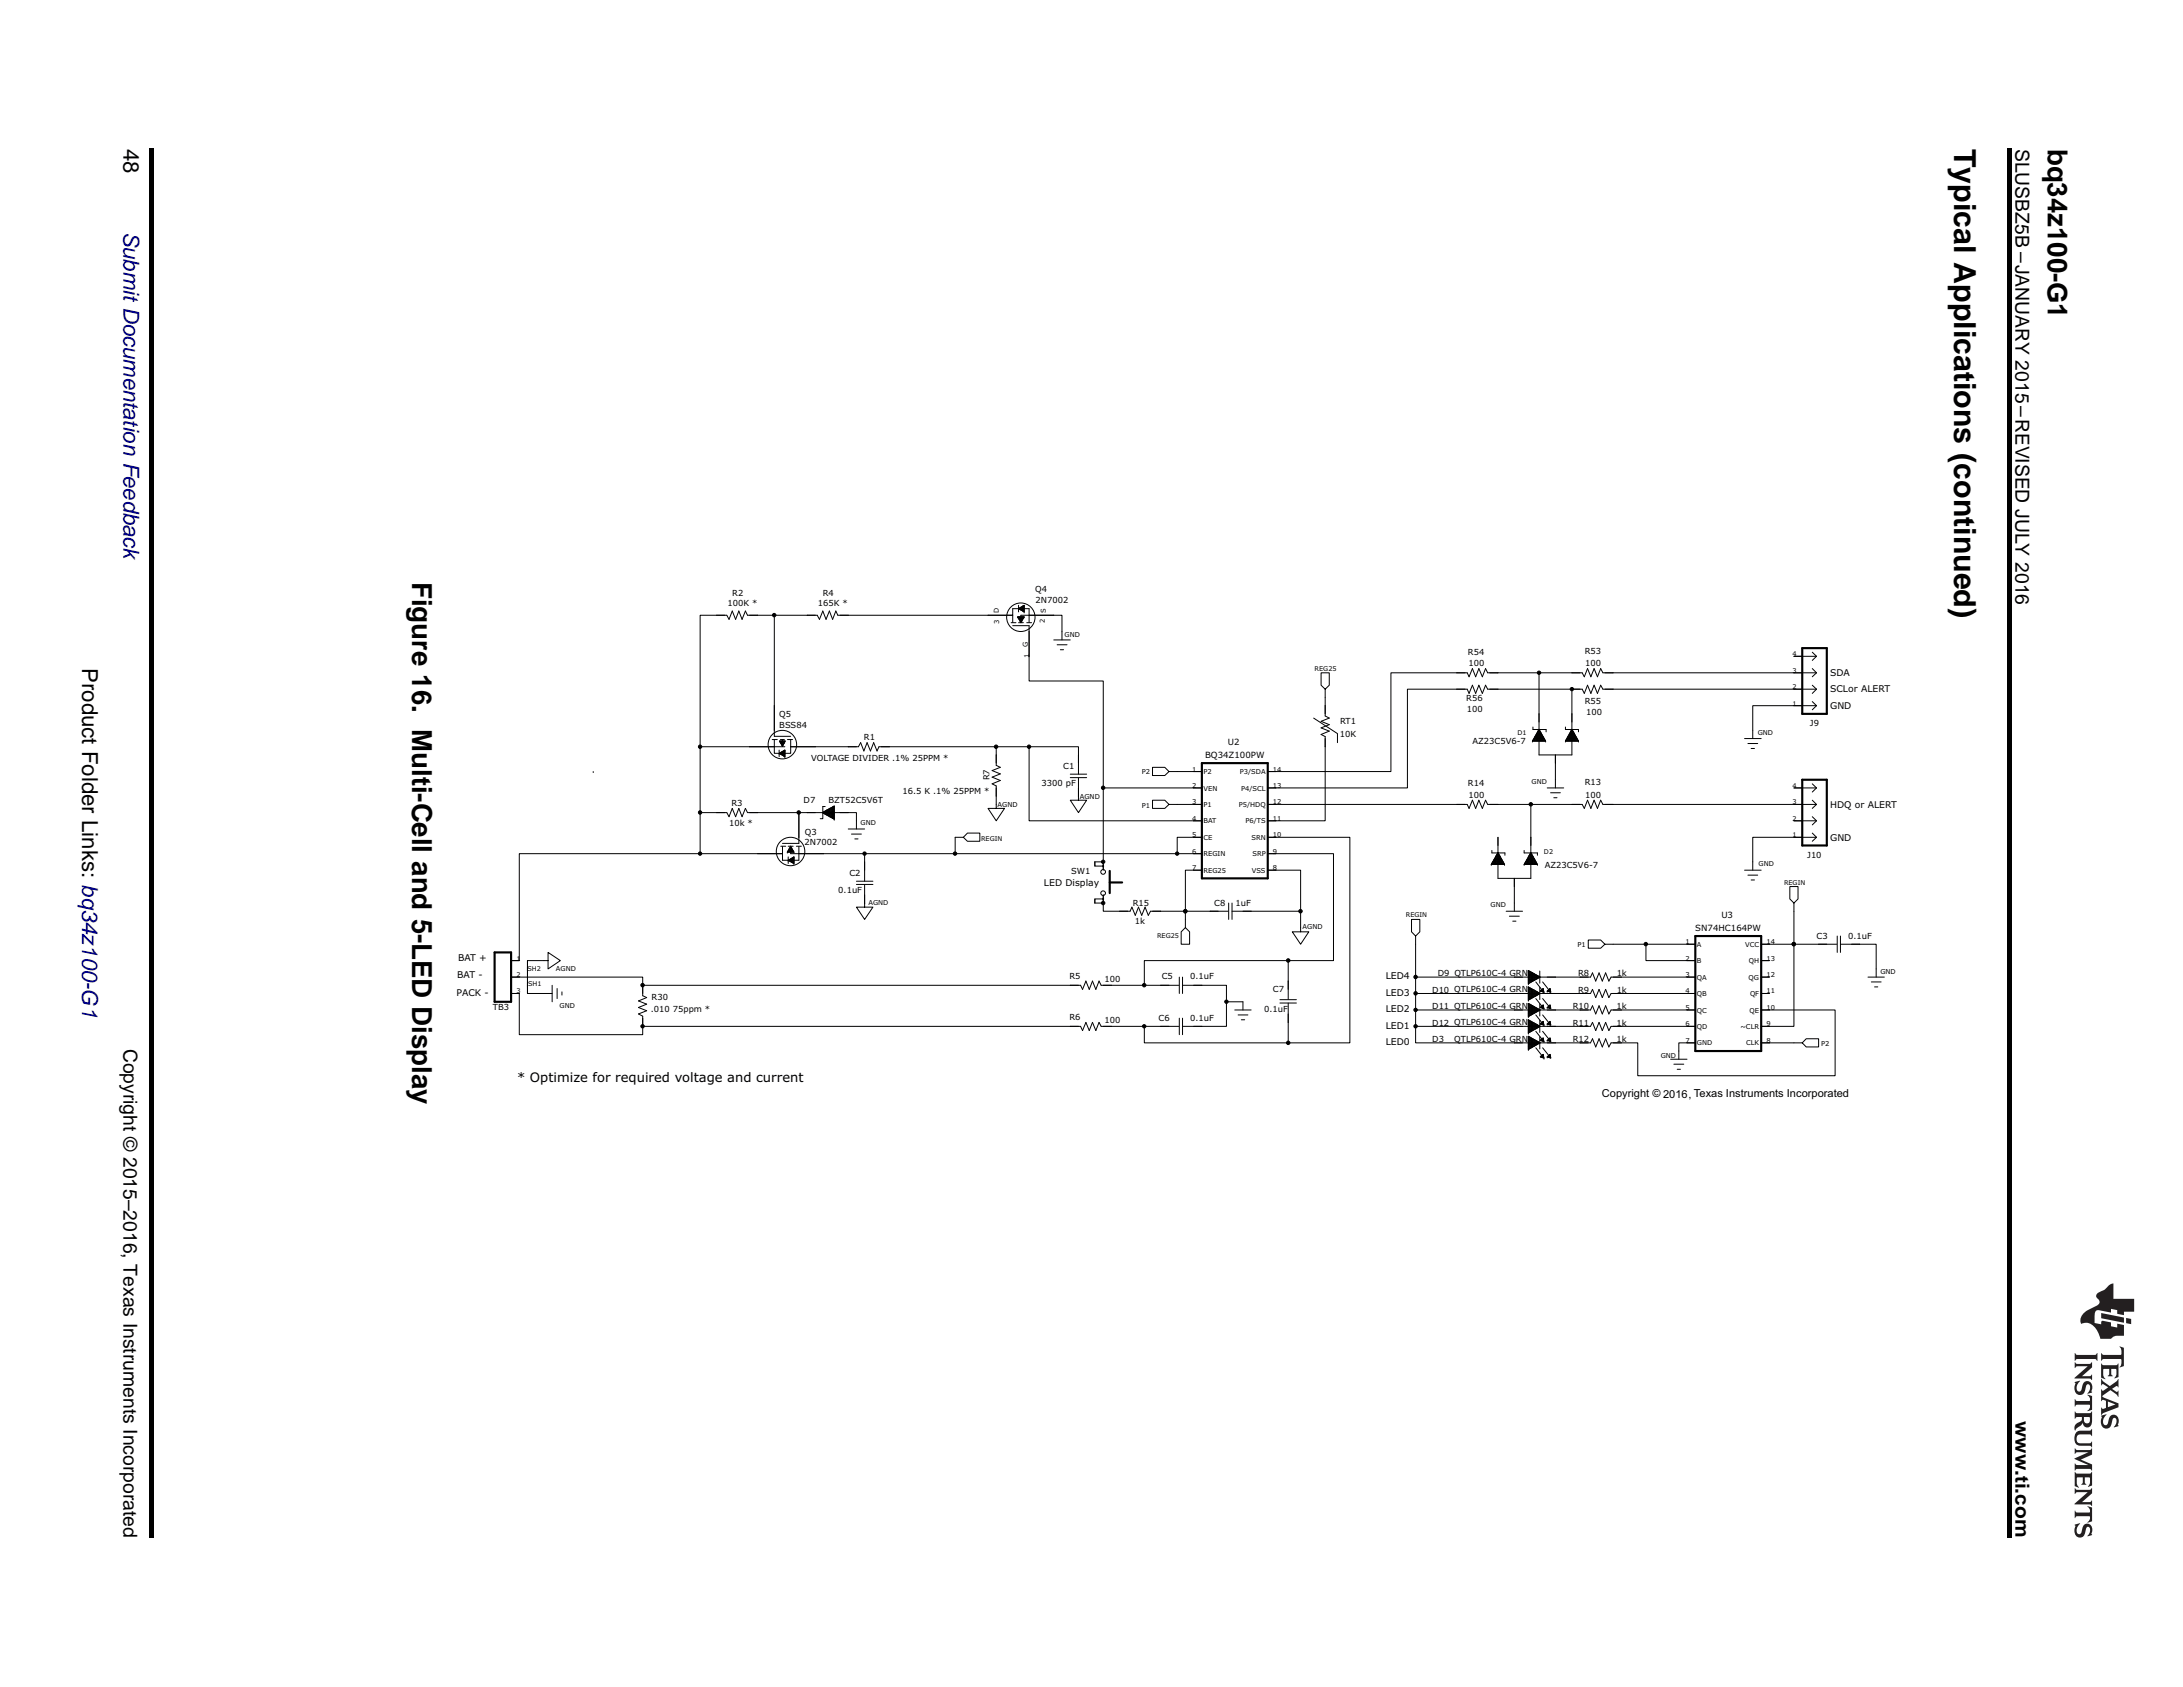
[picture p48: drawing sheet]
<svg xmlns="http://www.w3.org/2000/svg" width="279mm" height="216mm" viewBox="0 0 279 216" stroke-linecap="round" stroke-linejoin="round" font-family="sans-serif">
<defs><g id="words">
<text font-size="3.9" x="250.1" y="19" transform="rotate(90 250.1 19)">Typical Applications (continued)</text>
<g font-size="3.5">
<text x="262.1" y="19" transform="rotate(90 262.1 19)">bq34z100-G1</text>
<text x="52.7" y="74.5" transform="rotate(90 52.7 74.5)">Figure 16. Multi-Cell and 5-LED Display</text>
</g>
<g font-size="2.8">
<text x="15.8" y="19" transform="rotate(90 15.8 19)">48</text>
<text x="10.5" y="85.5" transform="rotate(90 10.5 85.5)">Product Folder Links: bq34z100-G1</text>
</g>
<text font-size="2.8" fill="#0000c8" x="15.8" y="29.6" transform="rotate(90 15.8 29.6)">Submit Documentation Feedback</text>
<g font-size="2.5">
<text x="258" y="19" transform="rotate(90 258 19)">SLUSBZ5B –JANUARY 2015–REVISED JULY 2016</text>
<text x="15.8" y="134.2" transform="rotate(90 15.8 134.2)">Copyright © 2015–2016, Texas Instruments Incorporated</text>
<text x="258" y="181.9" transform="rotate(90 258 181.9)">www.ti.com</text>
</g>
<text font-size="1.7" x="66.2" y="138.4">* Optimize for required voltage and current</text>
<text font-size="1.4" x="205" y="140.4">Copyright © 2016, Texas Instruments Incorporated</text>
<g font-size="1.2">
<text x="234.2" y="88.6">SCLor ALERT</text>
<text x="234.2" y="86.5">SDA</text>
<text x="234.2" y="90.7">GND</text>
<text x="234.2" y="107.6">GND</text>
<text x="234.2" y="103.4">HDQ or ALERT</text>
<text x="133.6" y="113.4">LED Display</text>
<text x="58.5" y="125.1">BAT -</text>
<text x="58.6" y="122.9">BAT +</text>
<text x="177.4" y="125.4">LED4</text>
<text x="58.4" y="127.5">PACK -</text>
<text x="177.4" y="131.7">LED1</text>
<text x="177.4" y="129.6">LED2</text>
<text x="177.4" y="127.5">LED3</text>
<text x="177.4" y="133.8">LED0</text>
</g>
<g font-size="1.1">
<text x="93.1" y="77.6">100K *</text>
<text x="93.7" y="76.3">R2</text>
<text x="104.7" y="77.6">165K *</text>
<text x="105.3" y="76.3">R4</text>
<text x="132.5" y="75.8">Q4</text>
<text x="132.6" y="77.1">2N7002</text>
<text x="187.9" y="83.8">R54</text>
<text x="202.8" y="83.7">R53</text>
<text x="187.7" y="89.8">R56</text>
<text x="187.9" y="85.2">100</text>
<text x="202.9" y="85.2">100</text>
<text x="99.7" y="91.8">Q5</text>
<text x="99.7" y="93.2">BSS84</text>
<text x="110.6" y="94.7">R1</text>
<text x="157.2" y="95.4">U2</text>
<text x="171.5" y="94.3">10K</text>
<text x="171.5" y="92.6">RT1</text>
<text x="187.7" y="91.2">100</text>
<text x="188.5" y="95.2">AZ23C5V6-7</text>
<text x="202.8" y="90.1">R55</text>
<text x="203" y="91.6">100</text>
<text x="231.7" y="92.9">J9</text>
<text x="103.8" y="97.4">VOLTAGE DIVIDER .1% 25PPM *</text>
<text x="115.5" y="101.6">16.5 K .1% 25PPM *</text>
<text x="126.7" y="99.9" transform="rotate(-90 126.7 99.9)">R7</text>
<text x="133.3" y="100.6">3300 pF</text>
<text x="136.1" y="98.4">C1</text>
<text x="154.2" y="97">BQ34Z100PW</text>
<text x="187.9" y="100.6">R14</text>
<text x="202.8" y="100.5">R13</text>
<text x="93.3" y="105.7">10k *</text>
<text x="93.6" y="103.2">R3</text>
<text x="102.9" y="102.8">D7</text>
<text x="103" y="106.8">Q3</text>
<text x="106" y="102.8">BZT52C5V6T</text>
<text x="187.9" y="102.1">100</text>
<text x="202.9" y="102.1">100</text>
<text x="103" y="108.1">2N7002</text>
<text x="108.7" y="112.1">C2</text>
<text x="137.1" y="111.9">SW1</text>
<text x="197.7" y="111">AZ23C5V6-7</text>
<text x="231.3" y="109.8">J10</text>
<text x="107.3" y="114.3">0.1uF</text>
<text x="145" y="115.9">R15</text>
<text x="145.2" y="118.3">1k</text>
<text x="155.4" y="116">C8</text>
<text x="158.1" y="116">1uF</text>
<text x="217" y="119.1">SN74HC164PW</text>
<text x="220.3" y="117.5">U3</text>
<text x="136.9" y="125.3">R5</text>
<text x="141.4" y="125.7">100</text>
<text x="148.7" y="125.3">C5</text>
<text x="152.3" y="125.3">0.1uF</text>
<text x="184" y="124.9">D9 QTLP610C-4 GRN</text>
<text x="202" y="124.9">R8</text>
<text x="206.9" y="124.9">1k</text>
<text x="232.5" y="120.2">C3</text>
<text x="236.5" y="120.2">0.1uF</text>
<text x="63.1" y="129.3">TB3</text>
<text x="83.3" y="129.5">.010 75ppm *</text>
<text x="83.4" y="128">R30</text>
<text x="136.9" y="130.6">R6</text>
<text x="141.4" y="130.9">100</text>
<text x="148.3" y="130.7">C6</text>
<text x="152.3" y="130.7">0.1uF</text>
<text x="161.8" y="129.5">0.1uF</text>
<text x="162.9" y="126.9">C7</text>
<text x="183.3" y="127">D10 QTLP610C-4 GRN</text>
<text x="183.3" y="129.1">D11 QTLP610C-4 GRN</text>
<text x="183.3" y="131.3">D12 QTLP610C-4 GRN</text>
<text x="201.3" y="129.1">R10</text>
<text x="201.3" y="131.3">R11</text>
<text x="202" y="127">R9</text>
<text x="206.9" y="129.1">1k</text>
<text x="206.9" y="131.3">1k</text>
<text x="206.9" y="127">1k</text>
<text x="183.3" y="133.4">D3</text>
<text x="186.1" y="133.3">QTLP610C-4 GRN</text>
<text x="201.3" y="133.4">R12</text>
<text x="206.9" y="133.4">1k</text>
</g>
<g font-size=".9">
<text x="127.8" y="78.4" transform="rotate(-90 127.8 78.4)">D</text>
<text x="127.9" y="79.8" transform="rotate(-90 127.9 79.8)">3</text>
<text x="131.5" y="82.7" transform="rotate(-90 131.5 82.7)">G</text>
<text x="133.7" y="79.7" transform="rotate(-90 133.7 79.7)">2</text>
<text x="133.8" y="78.4" transform="rotate(-90 133.8 78.4)">S</text>
<text x="136.3" y="81.5">GND</text>
<text x="131.7" y="84.2" transform="rotate(-90 131.7 84.2)">1</text>
<text x="225" y="94.1">GND</text>
<text x="146.1" y="99">P2</text>
<text x="152.6" y="98.7">1</text>
<text x="152.6" y="100.8">2</text>
<text x="154" y="99.1">P2</text>
<text x="154" y="101.2">VEN</text>
<text x="158.7" y="99.1">P3/SDA</text>
<text x="158.9" y="101.2">P4/SCL</text>
<text x="162.9" y="100.8">13</text>
<text x="162.9" y="98.7">14</text>
<text x="196" y="100.3">GND</text>
<text x="110.2" y="105.6">GND</text>
<text x="127.7" y="103.3">AGND</text>
<text x="138.2" y="102.2">AGND</text>
<text x="146.1" y="103.4">P1</text>
<text x="152.6" y="103">3</text>
<text x="152.6" y="105">4</text>
<text x="152.6" y="107.2">5</text>
<text x="154" y="103.3">P1</text>
<text x="154" y="105.4">BAT</text>
<text x="154" y="107.5">CE</text>
<text x="158.6" y="103.3">P5/HDQ</text>
<text x="159.4" y="105.4">P6/TS</text>
<text x="160.2" y="107.5">SRN</text>
<text x="162.9" y="105">11</text>
<text x="162.9" y="103">12</text>
<text x="162.9" y="107.2">10</text>
<text x="152.6" y="109.3">6</text>
<text x="152.6" y="111.4">7</text>
<text x="154" y="109.6">REGIN</text>
<text x="154" y="111.7">REG25</text>
<text x="160.2" y="111.7">VSS</text>
<text x="160.3" y="109.6">SRP</text>
<text x="162.9" y="111.4">8</text>
<text x="162.9" y="109.3">9</text>
<text x="225.1" y="110.8">GND</text>
<text x="111.2" y="115.8">AGND</text>
<text x="166.7" y="118.8">AGND</text>
<text x="190.8" y="116.1">GND</text>
<text x="71.2" y="124.3">AGND</text>
<text x="201.9" y="121.3">P1</text>
<text x="215.7" y="120.8">1</text>
<text x="215.7" y="122.9">2</text>
<text x="215.7" y="125">3</text>
<text x="217.2" y="121.2">A</text>
<text x="217.2" y="123.3">B</text>
<text x="217.2" y="125.4">QA</text>
<text x="223.4" y="121.2">VCC</text>
<text x="223.8" y="125.4">QG</text>
<text x="223.8" y="123.3">QH</text>
<text x="226.1" y="125.1">12</text>
<text x="226.1" y="122.9">13</text>
<text x="226.1" y="120.8">14</text>
<text x="240.7" y="124.6">GND</text>
<text x="71.6" y="128.9">GND</text>
<text x="215.7" y="127.1">4</text>
<text x="215.7" y="129.3">5</text>
<text x="215.7" y="131.4">6</text>
<text x="217.2" y="127.5">QB</text>
<text x="217.2" y="129.6">QC</text>
<text x="217.2" y="131.7">QD</text>
<text x="222.8" y="131.7">~CLR</text>
<text x="223.9" y="129.6">QE</text>
<text x="224" y="127.5">QF</text>
<text x="226.1" y="131.4">9</text>
<text x="226.1" y="129.3">10</text>
<text x="226.1" y="127.1">11</text>
<text x="212.6" y="135.4">GND</text>
<text x="215.7" y="133.5">7</text>
<text x="217.2" y="133.8">GND</text>
<text x="223.5" y="133.8">CLK</text>
<text x="226.1" y="133.5">8</text>
<text x="233.1" y="133.9">P2</text>
</g>
<g font-size=".8">
<text x="229.4" y="84">4</text>
<text x="168.3" y="85.9">REG25</text>
<text x="229.4" y="88.2">2</text>
<text x="229.4" y="86.1">3</text>
<text x="194.2" y="94.1">D1</text>
<text x="229.4" y="90.3">1</text>
<text x="229.4" y="100.8">4</text>
<text x="125.6" y="107.6">REGIN</text>
<text x="229.4" y="107.2">1</text>
<text x="229.4" y="105">2</text>
<text x="229.4" y="102.9">3</text>
<text x="197.6" y="109.3">D2</text>
<text x="228.3" y="113.3">REGIN</text>
<text x="179.9" y="117.4">REGIN</text>
<text x="66.1" y="125">2</text>
<text x="66.1" y="122.9">1</text>
<text x="67.5" y="124.2">SH2</text>
<text x="148.1" y="120.1">REG25</text>
<text x="66.1" y="127.1">3</text>
<text x="67.6" y="126.2">SH1</text>
</g>
</g></defs>
<path d="M19.2 19h.5v177.8h-.5zM256.9 19h.5v177.8h-.5z" fill="#000"/>
<g fill="none" stroke="#000" stroke-width=".13">
<path d="M99.1 78.7v15.5h2.1M126.5 78.7h3.1v-.8h2.1v1.8M129.4 79.7h.6M129.6 79.7v-1h-22.4l-.2-.5-.4 1.1-.4-1.1-.5 1.1-.4-1.1-.4 1.1-.3-.6h-8.9l-.3-.5-.4 1.1-.4-1.1-.4 1.1-.5-1.1-.4 1.1-.3-.6h-3.4v16.9M130.3 78.9h.8l-.4 .8zM130.3 78.9h.1M130.3 78.9h.8M130.3 79h.7M130.4 77.9l.7-.4v.8zM130.4 77.9h.1M130.4 79.7h.6M130.4 77.5v.8"/>
<path d="M130.4 78.9v.3h.6M130.4 79.3h.5M130.5 77.8v.1M130.5 78.9v.4M130.5 79.4h.4M130.5 78h.6M130.5 77.8h.6M130.5 79.5h.3M130.6 77.8v.2M130.6 78.9v.6M130.6 79.6h.1M130.7 79.7v-1h5.2v3.2"/>
<path d="M130.7 77.7v.4M130.7 78.1h.4M130.7 77.7h.4M130.8 77.6v.5M130.8 78.9v.6M130.9 77.6v.6M130.9 78.9v.4M130.9 78.2h.2M130.9 77.6h.2M131 77.5v.8M131 78.9v.2M131.1 78.9h.1"/>
<path d="M131.1 78.3h.1M131.1 77.5h.1M131.1 77.5v.8M131.4 79.7h.6M75.9 98.7h.1M98.8 94.6h.7M99.1 94.6v1.8h2.1v-.8M99.7 96.4l.8-.4v.8zM99.7 96.4h.1M99.7 96v.8M99.8 94.8h.7l-.3 .7zM99.8 94.8h.7"/>
<path d="M99.8 94.8v.2M99.8 96.4v.1M99.9 94.6h.5M99.9 95h.5M99.9 96.5h.6M99.9 96.3h.6M99.9 94.8v.4h.5M99.9 96.3v.3M100 95.3h.3M100 94.8v.5M100 96.2v.4M100.1 95.4h.1"/>
<path d="M100.1 96.6h.4M100.1 96.2h.4M100.1 95.5h.1M100.2 94.6v.9M100.2 96.2v.5M100.2 94.8v.5M100.2 96.1v.6M100.3 96.7h.2M100.3 96.1h.2M100.4 94.8v.3M100.4 96v.8M100.5 96.8h.1"/>
<path d="M100.5 96h.1M100.5 95.6h-10.9v8.4M100.5 94.8v.1h-.7M100.5 96v.8M100.8 94.6h.6M101.2 95.6h8.7l.3-.6 .4 1.1 .4-1.1 .4 1.1 .4-1.1 .4 1.1 .3-.5h15v2.3l.5 .3-1 .4 1 .4-1 .5 1 .4-1 .4 .5 .3v2.9h-1l1 1.5 1.1-1.5h-1.1M101.2 94.6v1M127.5 95.6h4.2M129.6 80.1h2.1v7.1h9.5v13.6M131.7 95.6v9.4h22.1M131.7 95.6h6.3v3.5M134.9 81.9h2.1"/>
<path d="M135.3 82.5h1.3M135.7 83.2h.4M137 99.1h2.1M137 99.5h2.1M138 99.6v2.8h-1l1 1.6 1.1-1.6h-1.1M149.6 98.7l-.5-.5h-1.6v1.1h1.6l.5-.6h4.2M168.1 91.9l3.1 2v1.1M169.6 88.2l-.5-.5v-1.6h1v1.6l-.5 .5v3.4l.5 .3-1 .4 1 .4-1 .5 1 .4-1 .4 .5 .3v10.7h-7.3M196.1 94.8h.1M196.1 94.8h1.7M196.2 93v.4h1.7v.3M196.2 94.7h1.6"/>
<path d="M196.2 94.6v.2M196.3 94.6h1.4M196.3 94.5h1.3M196.4 94.5v.3M196.4 94.4h1.2M196.4 94.3h1.1M196.5 94.3v.5M196.5 94.2h1M196.6 94.1h.8M196.6 94.1v.7M196.6 94h.7M196.7 93.8h.5"/>
<path d="M196.8 93.7v1.1M196.8 93.7h.4M196.9 93.6h.2M196.9 93.5v1.3M196.9 93.5h.1M197 93.3l.8 1.5h-1.7zM197 86.1h-6.6l-.3-.5-.4 1-.4-1-.4 1-.4-1-.5 1-.2-.5h-9.8v12.6h-15.7M197.1 93.5v1.3M197.2 93.7v1.1M197.3 93.9h-.6v.9M197.3 93.9v.9M197.4 94.1v.7"/>
<path d="M197.5 94.3v.5M197.6 94.5v.3M197.7 94.6v.2M197.8 94.8h.1M199.1 96.6v4.2M200.4 94.8h.1M200.4 93v.4h1.6v.3M200.4 94.8h1.6M200.4 94.7h1.6M200.5 94.6v.2M200.5 94.6h1.4M200.6 94.5h1.2"/>
<path d="M200.6 94.5v.3M200.6 94.4h1.2M200.6 94.3h1.1M200.7 94.3v.5M200.7 94.2h1M200.8 94.1h.8M200.8 94.1v.7M200.8 94h.8M200.9 93.8h.5M201 93.7v1.1M201 93.7h.4M201.1 93.6h.2"/>
<path d="M201.1 93.5v1.3M201.1 93.5h.1M201.2 93.3l.8 1.5h-1.6zM201.3 93.5v1.3M201.4 93.7v1.1M201.5 93.9h-.6v.9M201.5 93.9v.9M201.6 94.1v.7M201.7 94.3v.5M201.8 94.5v.3M201.9 94.6v.2M202 94.8h.1"/>
<path d="M223.3 94.5h2.1M223.7 95.2h1.3M224.1 95.8h.5M229.6 84h2.9M232 89.8l.5 .5M232 87.7l.5 .5M232 85.6l.5 .5M232 83.5l.5 .5M232.5 86.1h-27.3l-.3-.5-.4 1-.5-1-.4 1-.4-1-.4 1-.3-.5h-5.5v10.5h4.2v-8.4M232.5 90.3h-8.2v4.2M232.5 88.2h-27.3l-.3-.5-.4 1-.5-1-.4 1-.4-1-.4 1-.3-.5h-12.1l-.3-.5-.4 1-.4-1-.4 1-.4-1-.5 1-.2-.5h-7.7v12.6h-17.8M232.5 90.3l-.5 .5"/>
<path d="M232.5 88.2l-.5 .5M232.5 86.1l-.5 .5M232.5 84l-.5 .5M89.4 109.1h.4v.3l-.2 .1-.2-.1zM89.6 104h3.4l.3 .5 .4-1 .5 1 .4-1 .4 1 .4-1 .3 .5h13.9v2.1M89.6 104v5.3h-23.1v13.6h-1.1M99.9 108.3h.7M100.2 108.3v1h-10.6M100.8 109h.1M100.8 109h.8M100.8 109h.7M100.9 110.1l.7-.4v.8z"/>
<path d="M100.9 110.1h.1M100.9 108.3h.6M100.9 108.8v.2M100.9 109.7v.8M100.9 108.8h.6M101 108.7h.4M101 108.6v.4M101 110v.2M101 110.2h.6M101 108.6h.4M101.1 110h.5M101.1 108.5h.2v.5"/>
<path d="M101.1 108.5v.5M101.1 110v.2M101.2 108.4h.1M101.2 108.3l.4 .7h-.8zM101.2 108.3h.1M101.2 109.9v.4h.4M101.2 108.3v1h9.5M101.2 109.9h.4M101.3 109.8v.6M101.4 109.8v.6h.2M101.4 108.7v.3M101.4 109.8h.2"/>
<path d="M101.5 108.9v.1M101.5 109.7v.8M101.6 109h.1M101.6 110.5h.1M101.6 109.7h.1M101.6 109.7v.8M101.9 108.3h.7M102.2 108.3v1.8h-2v-.8h-3.2M102.2 104v3.9h-2M105.2 104l1.6-.8v1.6zM105.3 103.9v.1M105.4 103.9v.2h1.4"/>
<path d="M105.4 103.9h1.4M105.5 103.8v.3M105.6 104.2h1.2M105.6 103.2h-.3v1.6h-.3M105.7 103.7v.6M105.8 104.3h1M105.9 103.6v.8M106 104.4h.8M106 103.6h.8M106 103.6v.8M106.2 103.5v1M106.2 104.5h.6"/>
<path d="M106.2 103.5h.6M106.2 103.4v1.2M106.4 103.4v1.2M106.4 104.6h.4M106.4 103.4h.4M106.5 103.3v1.4M106.6 103.3v1.4h.2M106.6 103.3h.2M106.7 103.2v1.6M106.8 104.8h.1M106.8 103.2h.1M106.8 103.8h-1.2v.4"/>
<path d="M106.8 103.7h-1v.6M106.8 103.2v1.6M108.6 106.1h2.1M109 106.7h1.2M109.4 107.4h.4M109.6 112.8h2.1M109.6 113.2h2.1M110.5 109.1h.3v.3l-.2 .1-.1-.1zM110.7 115.6h.1M110.7 113.3v2.8h-1.1l1.1 1.6 1-1.6h-1M122.3 109.3h-11.6v3.5M122.3 109.3h31.5"/>
<path d="M123.3 107.2l.5 .5h1.6v-1.1h-1.6l-.5 .6h-1v2.1M138 101.9h.1M140.1 110.3v.5h1.1M140.1 110.3h1.1M140.1 110.3v.5M140.1 115v.6M140.1 115.6h1.1M141.1 115h.1v.1h-.1zM141.1 110.8h.1v.1h-.1zM141.2 110.3h.1M141.2 115.6h.1M141.2 115h-1.1v.6"/>
<path d="M141.2 115.6v1h3.4l.3-.5 .4 1 .4-1 .4 1 .5-1 .4 1 .3-.5h9.9M141.2 110.3v1.1M141.2 114.5v1.1M149.6 102.9l-.5-.5h-1.6v1.1h1.6l.5-.6h4.2M150.5 109.1h.3v.3l-.1 .1-.2-.1zM153.8 111.4h-2.1v7.3l.6 .6v1.5h-1.1v-1.5l.5-.6M153.8 107.2h-3.1v2.1M153.8 100.8h-12.6v9.5M157.3 115.6v2.1M157.7 116.6h8.8v2.7h-1.1l1.1 1.5 1-1.5h-1M157.7 115.6v2.1M162.3 102.9h25.5l.2 .6 .5-1.1 .4 1.1 .4-1.1 .4 1.1 .4-1.1 .3 .5h5.5v9.5h-4.2v-5.2"/>
<path d="M162.3 111.4h4.2v5.2M162.3 109.3h8.4v13.6h-5.8M162.3 107.2h10.5v26.3h-7.9M181.2 119.8l-.5-.5v-1.6h1v1.6l-.5 .5v5.2M190.9 110.6h.1M190.9 110.6h1.7M190.9 108.8v.4h1.7v.3M190.9 110.5h1.6M191.1 110.3h1.3M191.1 110.2v.4M191.1 110.2h1.2M191.2 110.1h1.1"/>
<path d="M191.2 110v.6M191.2 110h1M191.3 109.9h.8M191.3 109.9v.7M191.4 109.8h.7M191.4 110.6v-.9h.6v.9M191.5 109.6h.5M191.5 109.5v1.1M191.5 109.5h.4M191.6 109.4h.2M191.6 109.3v1.3M191.6 109.3h.2"/>
<path d="M191.7 109.1l.9 1.5h-1.7zM191.8 109.3v1.3M191.9 109.5v1.1M192.1 109.9v.7M192.2 110v.6M192.4 110.2v.4M192.4 110.4h-1.4v.2M192.5 110.4v.2M192.6 110.6h.1M192.8 116.6h2.1M193.2 117.3h1.3M193.6 117.9h.4"/>
<path d="M193.8 112.4v4.2M195.1 110.6h.1M195.1 108.8v.4h1.7v.3M195.1 110.6h1.7M195.2 110.5h1.5M195.2 110.4v.2M195.2 110.4h1.5v.2M195.3 110.3h1.3M195.3 110.2v.4M195.3 110.2h1.2M195.4 110.1h1.1M195.4 110v.6"/>
<path d="M195.4 110h1M195.5 109.9h.9M195.5 109.9v.7M195.6 109.8h.7M195.6 110.6v-.9l.6-.1v1M195.7 109.6h.5M195.7 109.5v1.1M195.7 109.5h.4M195.8 109.4h.2M195.8 109.3v1.3M195.9 109.3h.1M195.9 109.1l.9 1.5h-1.7z"/>
<path d="M195.9 102.9h6.6l.3 .6 .4-1.1 .4 1.1 .4-1.1 .5 1.1 .4-1.1 .3 .5h27.3M196 109.3v1.3M196.1 109.5v1.1M196.4 109.9v.7M196.5 110v.6M196.6 110.2v.4M196.8 110.6h.1M198 100.8h2.1M198.5 101.5h1.2M198.9 102.1h.4M223.3 111.4h2.1M223.7 112h1.3"/>
<path d="M224.1 112.6h.5M229.6 115.6l-.5-.6v-1.5h1v1.5l-.5 .6v5.2h5.5M229.6 105h2.9M229.6 100.8h2.9M232 106.6l.5 .6M232 104.5l.5 .5M232 102.4l.5 .5M232 100.3l.5 .5M232.5 107.2h-8.2v4.2M232.5 107.2l-.5 .5M232.5 105l-.5 .6M232.5 102.9l-.5 .6"/>
<path d="M232.5 100.8l-.5 .6M235.1 119.8v2.1M235.6 119.8v2.1M65.4 125h16.9v1.1M65.4 127.1h1.1v5.3h15.8v-1M67.5 125h.1M70.1 122.9v-1l1.6 1-1.6 1.1v-1.1h-2.6v4.2h3.2M70.7 126.1v2.1M71.3 126.5v1.3M71.9 126.9v.5M82.3 126.1v1.3l.5 .3-1.1 .4 1.1 .4-1.1 .4 1.1 .5-1.1 .4 .6 .3v1.3M82.3 126.1h56l.3 .5 .4-1 .4 1 .4-1 .5 1 .4-1 .2 .5h10"/>
<path d="M82.3 131.4h56l.3 .5 .4-1.1 .4 1.1 .4-1.1 .5 1.1 .4-1.1 .2 .6h10M146.5 131.4v2.1h18.4M150.9 125v2.1M150.9 130.3v2.1M151.4 126.1h5.6v2.1M151.4 125v2.1M151.4 130.3v2.1M158 129.3h2.1M158.5 129.9h1.2M158.9 130.5h.4M159.1 129.3v-1.1h-2.1v3.2h-5.6M163.8 128.4h2.1"/>
<path d="M163.8 127.9h2.1M164.9 122.9h-18.4v3.2M164.9 122.9v5M164.9 128.4v5.1M181.2 129.3v4.2h22.4l.2-.6 .4 1.1 .5-1.1 .4 1.1 .4-1.1 .4 1.1 .3-.5h3.4v4.2h25.3v-8.4h-9.5M181.2 127.1v2.2h22.4l.2-.6 .4 1.1 .5-1.1 .4 1.1 .4-1.1 .4 1.1 .3-.5h10.8M181.2 125v2.1h22.4l.2-.5 .4 1.1 .5-1.1 .4 1.1 .4-1.1 .4 1.1 .3-.6h10.8M181.2 125h22.4l.2-.5 .4 1.1 .5-1.1 .4 1.1 .4-1.1 .4 1.1 .3-.6h10.8M181.2 131.4h22.4l.2-.6 .4 1.1 .5-1.1 .4 1.1 .4-1.1 .4 1.1 .3-.5h10.8M195.6 124.2l1.5 .8-1.5 .9zM195.6 125.9h.1M195.6 124.2h.1"/>
<path d="M195.6 126.3l1.5 .8-1.5 .9zM195.6 128h.1M195.6 126.3h.1M195.6 128.4l1.5 .9-1.5 .8zM195.6 130.1h.1M195.6 128.4h.1M195.6 130.5l1.5 .9-1.5 .8zM195.6 132.2h.1M195.6 130.5h.1M195.6 132.6l1.5 .9-1.5 .8zM195.6 134.3h.1M195.6 132.6h.1"/>
<path d="M195.6 124.6h.8v.9h-.8M195.6 126.7h.8v.9h-.8M195.6 128.8h.8v.9h-.8M195.6 130.9h.8v.9h-.8M195.6 133.1h.8v.8h-.8M195.6 124.8l1.2 .1v.3M195.6 131.1l1.2 .1v.3M195.6 133.3h1.2v.4M195.6 124.2v1.7M195.6 126.3v1.7M195.6 128.4v1.7M195.6 130.5v1.7"/>
<path d="M195.6 132.6v1.7M195.6 126.9h1.2M195.6 126.8h1M195.6 126.6h.6M195.6 125.8h.2M195.6 125.7h.4M195.6 125.6h.6M195.6 125.3h1.2M195.6 125.1h1.3M195.6 124.9h1.4M195.6 124.7h1M195.6 124.5h.6"/>
<path d="M195.6 124.4h.4M195.6 124.3h.2M195.6 129h1.2M195.6 128.9h1M195.6 128.7h.6M195.6 127.9h.2M195.6 127.8h.4M195.6 127.7h.6M195.6 127.4h1.2M195.6 127.3h1.3M195.6 127h1.4M195.6 126.5h.4"/>
<path d="M195.6 126.4h.2M195.6 131.1h1M195.6 130.8h.6M195.6 130h.2M195.6 129.9h.4M195.6 129.8h.6M195.6 129.5h1.2M195.6 129.4h1.3M195.6 129.1h1.4M195.6 128.6h.4M195.6 128.5h.2M195.6 133.1h1"/>
<path d="M195.6 132.9h.6M195.6 132.1h.2M195.6 132h.4M195.6 131.9h.6M195.6 131.6h1.2M195.6 131.5h1.3M195.6 131.3h1.4M195.6 130.7h.4M195.6 130.6h.2M195.6 134.2h.2M195.6 134.1h.4M195.6 134h.6"/>
<path d="M195.6 133.7h1.2M195.6 133.6h1.3M195.6 133.4h1.4M195.6 132.8h.4M195.6 132.7h.2M195.7 124.3v1.5M195.7 126.4v1.5M195.7 128.5v1.5M195.7 130.6v1.5M195.7 132.7v1.5M195.8 124.3v1.4M195.8 126.4v1.5"/>
<path d="M195.8 128.5v1.5M195.8 130.7v1.4M195.8 132.7v1.5M195.9 124.4v1.3M195.9 126.5v1.3M195.9 128.6v1.3M195.9 130.7v1.3M195.9 132.8v1.3M196 124.5v1.1M196 126.6v1.1M196 128.7v1.1M196 130.8v1.1"/>
<path d="M196 132.9v1.2M196.1 124.5v1.1M196.1 126.6v1.1M196.1 128.7v1.1M196.1 130.8v1.1M196.1 132.9v1.1M196.2 124.6v.9M196.2 126.7v.9M196.2 128.8v.9M196.2 130.9v.9M196.2 133v.9M196.5 124.7v.7"/>
<path d="M196.5 126.8v.7M196.5 128.9v.7M196.5 131v.7M196.5 133.1v.7M196.6 124.7v.7h-1M196.6 126.8v.7h-1M196.6 128.9v.7h-1M196.6 131.1v.6h-1M196.6 133.1v.7h-1M196.6 125.7l.9 1.2M196.6 127.8l.9 1.2M196.6 129.9l.9 1.2"/>
<path d="M196.6 132l.9 1.2M196.6 134.1l.9 1.2M196.7 124.8v.5M196.7 126.9v.5M196.7 129v.5M196.7 131.1v.5M196.7 133.2v.5M196.8 127v.3M196.8 129.1v.3M196.9 124.9v.3M196.9 127v.3M196.9 129.1v.3"/>
<path d="M196.9 131.2v.3M196.9 133.3v.3M197 125v.1M197 127.1v.1M197 129.2v.1M197 131.3v.1M197 133.4v.1M197.1 124.3v1.5M197.1 126.4v1.5M197.1 128.5v1.5M197.1 130.6v1.5M197.1 132.7v1.5"/>
<path d="M197.1 126.8l.4-.3 .1 .5zM197.1 128.9l.4-.3 .1 .5zM197.1 131.1l.4-.4 .1 .5zM197.1 133.1l.4-.3 .1 .5zM197.1 135.3l.4-.4 .1 .5zM197.1 126.8h.5M197.1 128.9h.5M197.1 131.1h.5M197.1 133.1h.5M197.1 135.3h.5M197.2 126.8v.1M197.2 128.9v.1"/>
<path d="M197.2 131v.1M197.2 133.1v.1M197.2 135.2v.1M197.2 126.7h.3M197.2 128.8h.3M197.2 130.9h.3M197.2 133.1h.3M197.2 135.1h.3M197.3 126.7v.2M197.3 128.8v.2M197.3 130.9v.2M197.3 133v.2"/>
<path d="M197.3 135.1v.2M197.4 126.6h.1M197.4 128.7h.1M197.4 130.8h.1M197.4 132.9h.1M197.4 135.1h.1M197.4 126.6v.3M197.4 128.7v.3M197.4 130.8v.3M197.4 132.9v.3M197.4 135v.3M197.4 126.9h.2"/>
<path d="M197.4 125.7l1 1.2M197.4 129h.2M197.4 127.8l1 1.2M197.4 131.1h.2M197.4 129.9l1 1.2M197.4 133.3h.2M197.4 132l1 1.2M197.4 135.4h.2M197.4 134.1l1 1.2M197.5 126.5h.1M197.5 128.6h.1M197.5 130.7h.1"/>
<path d="M197.5 132.8h.1M197.5 134.9h.1M197.5 126.5v.5M197.5 128.6v.5M197.5 130.7v.5M197.5 132.8v.5M197.5 134.9v.5M197.6 127h.1M197.6 129.1h.1M197.6 131.2h.1M197.6 133.3h.1M197.6 135.4h.1"/>
<path d="M198 126.8l.4-.3 .1 .5zM198 126.8h.1M198 128.9l.4-.3 .1 .5zM198 128.9h.1M198 131.1l.4-.4 .1 .5zM198 131.1h.1M198 133.1l.4-.3 .1 .5zM198 133.1h.1M198 135.3l.4-.4 .1 .5zM198 135.3h.1M198 126.8h.5M198 133.1h.5v.2"/>
<path d="M198 135.3l.5-.1v.2M198 128.9h.5M198 131.1h.5M198.1 126.7v.2M198.1 128.8v.2M198.1 130.9v.2M198.1 133.1v.1M198.1 135.1v.2M198.2 126.7h.2M198.2 128.8h.2M198.2 130.9h.2M198.2 133.1h.2"/>
<path d="M198.2 135.1h.2M198.2 126.6v.3M198.2 128.7v.3M198.2 130.8v.3M198.2 132.9v.3M198.2 135.1v.2M198.3 126.6h.1M198.3 128.7h.1M198.3 130.8h.1M198.3 132.9h.1M198.3 135.1h.1M198.3 126.9h.2"/>
<path d="M198.3 129h.2M198.3 131.1h.2M198.3 133.3h.2M198.3 135.4h.2M198.4 126.5v.4M198.4 128.6v.4M198.4 130.7v.4M198.4 132.8v.5M198.4 134.9v.5M198.4 126.5h.1M198.4 128.6h.1M198.4 130.7h.1"/>
<path d="M198.4 132.8h.1M198.4 134.9h.1M198.5 126.8v.2M198.5 128.9v.2M198.5 131v.2M205.4 120.8l-.5-.5h-1.6v1h1.6l.5-.5h5.3M213.8 135.6h2.1M214.2 136.2h1.3M214.7 136.8h.4M217 133.5h-2.1v2.1M217 120.8h-6.3v2.1h6.3M225.4 133.5h5.3l.5 .5h1.6v-1.1h-1.6l-.5 .6"/>
<path d="M225.4 120.8h4.2v10.6h-4.2M225.4 122.9h1.1M225.4 125h1.1M225.4 127.1h1.1M235.6 120.8h4.5v4.2M239.1 125h2.1M239.5 125.7h1.3M239.9 126.3h.4"/>
<circle cx="99.1" cy="78.7" r=".22"/>
<circle cx="130.7" cy="79" r="1.82"/>
<circle cx="89.6" cy="95.6" r=".22"/>
<circle cx="100.1" cy="95.3" r="1.83"/>
<circle cx="127.5" cy="95.6" r=".22"/>
<circle cx="131.7" cy="95.6" r=".22"/>
<circle cx="197" cy="86.1" r=".22"/>
<circle cx="201.2" cy="88.2" r=".22"/>
<circle cx="89.6" cy="104" r=".22"/>
<circle cx="101.2" cy="109" r="1.82"/>
<circle cx="102.2" cy="104" r=".22"/>
<circle cx="122.2" cy="109.2" r=".22"/>
<circle cx="141.2" cy="111.6" r=".3"/>
<circle cx="141.2" cy="115.6" r=".22"/>
<circle cx="141.2" cy="100.8" r=".22"/>
<circle cx="141.2" cy="114.3" r=".3"/>
<circle cx="141.2" cy="110.3" r=".22"/>
<circle cx="151.7" cy="116.6" r=".22"/>
<circle cx="166.4" cy="116.6" r=".22"/>
<circle cx="195.9" cy="102.9" r=".22"/>
<circle cx="82.2" cy="126.1" r=".22"/>
<circle cx="82.2" cy="131.3" r=".22"/>
<circle cx="146.4" cy="126.1" r=".22"/>
<circle cx="146.5" cy="131.3" r=".22"/>
<circle cx="157" cy="128.2" r=".22"/>
<circle cx="164.9" cy="122.9" r=".22"/>
<circle cx="164.9" cy="133.5" r=".22"/>
<circle cx="181.2" cy="125" r=".22"/>
<circle cx="181.2" cy="127.1" r=".22"/>
<circle cx="181.2" cy="129.3" r=".22"/>
<circle cx="181.2" cy="131.3" r=".22"/>
<circle cx="210.6" cy="120.8" r=".22"/>
<circle cx="229.6" cy="120.8" r=".22"/>
</g>
<path d="M153.8 97.7h8.5v14.7h-8.5zM230.7 82.9h3.1v8.5h-3.1zM230.7 99.8h3.1v8.4h-3.1zM142 112.9h1.6M142 111.5v2.8M217 119.8h8.4v14.7h-8.4zM63.3 121.9h2.1v6.3h-2.1z" fill="none" stroke="#000" stroke-width=".28"/>
<g fill="#000">
<path d="M89.4 109.1h.4v.3l-.2 .1-.2-.1z" fill-rule="evenodd"/>
<path d="M110.5 109.1h.3v.3l-.2 .1-.1-.1z" fill-rule="evenodd"/>
<path d="M150.5 109.1h.3v.3l-.1 .1-.2-.1z" fill-rule="evenodd"/>
<circle cx="99.1" cy="78.7" r=".22"/>
<circle cx="89.6" cy="95.6" r=".22"/>
<circle cx="127.5" cy="95.6" r=".22"/>
<circle cx="131.7" cy="95.6" r=".22"/>
<circle cx="197" cy="86.1" r=".22"/>
<circle cx="201.2" cy="88.2" r=".22"/>
<circle cx="89.6" cy="104" r=".22"/>
<circle cx="102.2" cy="104" r=".22"/>
<circle cx="122.2" cy="109.2" r=".22"/>
<circle cx="141.2" cy="115.6" r=".22"/>
<circle cx="141.2" cy="100.8" r=".22"/>
<circle cx="141.2" cy="110.3" r=".22"/>
<circle cx="151.7" cy="116.6" r=".22"/>
<circle cx="166.4" cy="116.6" r=".22"/>
<circle cx="195.9" cy="102.9" r=".22"/>
<circle cx="82.2" cy="126.1" r=".22"/>
<circle cx="82.2" cy="131.3" r=".22"/>
<circle cx="146.4" cy="126.1" r=".22"/>
<circle cx="146.5" cy="131.3" r=".22"/>
<circle cx="157" cy="128.2" r=".22"/>
<circle cx="164.9" cy="122.9" r=".22"/>
<circle cx="164.9" cy="133.5" r=".22"/>
<circle cx="181.2" cy="125" r=".22"/>
<circle cx="181.2" cy="127.1" r=".22"/>
<circle cx="181.2" cy="129.3" r=".22"/>
<circle cx="181.2" cy="131.3" r=".22"/>
<circle cx="210.6" cy="120.8" r=".22"/>
<circle cx="229.6" cy="120.8" r=".22"/>
</g>
<g fill="#231f20">
<path d="M268.9 173.2v.9l.4-.2 2.2 .1a1.27 1.27 0 0 1-.2 1l.5-.2v-2.3l-.5-.1a1 1 0 0 1 .2 1h-2.2zM268.9 174.5v1.8l.5 .2h.1a1.12 1.12 0 0 1-.3-1.3h.8v.6l-.2 .3h.6l-.2-.3v-.6h.5h.1l.1 .2a.96 .96 0 0 1-.3 1l.5-.2v-1.7l-.3 .2h-1.5zM268.9 176.5v.8l.2-.2 .7 .4-.7 .5-.2-.2v1.5l.2-.2 .4 .2v.9l-.4 .1-.2-.2v1h.1l.2-.3 1.9-.7v-.5l-1.7-.7-.3-.2 1-.8 .7 .5 .3 .4v-.8l-.1 .1h-.2l-.5-.4 .6-.3 .2 .1v-1l-1.1 .9-.7-.5zM269.8 179.4l1 .3-1 .4zM268.9 181.2l.1 .2v.1a.92 .92 0 0 0 .6 1.3 .67 .67 0 0 0 .7-.6l.1-.6 .2-.1h.2a.82 .82 0 0 1-.3 1.1l.6-.1-.1-.2a.79 .79 0 0 0 .1-.8 .79 .79 0 0 0-.8-.4 1.07 1.07 0 0 0-.5 1l-.1 .2-.2 .1a.57 .57 0 0 1-.2-1l.3-.4zM265.5 173.2v1l.2-.2 .2-.1h2.2l.4 .3v-1l-.4 .2h-2.2h-.2zM265.5 174.3v.8l.4-.2h1.3l-1.7 1.5h1.9l.4 .2v-.7l-.4 .2h-.9l1.3-1.1v-.7l-.4 .3h-1.5zM265.5 176.9l.1 .2v.1a.92 .92 0 0 0 .6 1.3 .67 .67 0 0 0 .7-.6l.1-.6 .2-.1h.2a.82 .82 0 0 1-.2 1.1l.6-.1-.1-.2a.79 .79 0 0 0 0-.8 .79 .79 0 0 0-.8-.4 1.08 1.08 0 0 0-.5 .9v.3l-.3 .1a.57 .57 0 0 1-.2-1l.3-.4zM265.5 179.1v.9l.2-.2h.2h1.6a.63 .63 0 0 1-.3 .7l.6-.1v-1.7l-.6-.2a.61 .61 0 0 1 .3 .8h-1.6h-.2zM265.5 180.6v1l.2-.2 .8-.1-.1 .5-.1 .1a.83 .83 0 0 0-.7 1.2l.3-.4a.96 .96 0 0 0 .6-.6h.1a.58 .58 0 0 0 .5 .6 .58 .58 0 0 0 .6-.5l.1-1.6-.4 .3h-1.5zM266.7 181.3h.6a.42 .42 0 0 1 .1 .7 .42 .42 0 0 1-.6 0zM265.7 183.4a.99 .99 0 0 0 .6 1.6h1.1l.4 .2v-.7l-.4 .2h-1.4a.6 .6 0 0 1-.2-.7 .6 .6 0 0 1 .5-.4h1.1l.4 .2v-.9l-.2 .2-1.7 .1zM265.5 185.4v.7l.4-.2h1.4l-1.8 .8 1.8 .8h-1.4l-.4-.2v.9l.2-.2h.2h1.5l.4 .2v-.8l-1.5-.6 1.5-.6v-.8l-.4 .2h-1.5zM265.5 188.4v1.8l.6 .2v-.1a1.12 1.12 0 0 1-.3-1.2h.8v.5l-.2 .4h.6l-.2-.4v-.5h.6h.1v.2a.96 .96 0 0 1-.3 .9l.6-.1v-1.7l-.4 .2h-1.5h-.2zM265.5 190.5v.7l.4-.2h1.3l-1.7 1.5h1.9l.4 .2v-.7l-.4 .2h-.9l1.3-1.1v-.6l-.4 .2h-1.5zM265.5 193.3v1l.2-.2 .2-.1 1.6 .1a.63 .63 0 0 1-.3 .7l.6-.1v-1.8l-.6-.1a.61 .61 0 0 1 .3 .7l-1.6 .1-.2-.1zM265.5 195.1l.1 .2v.1a.92 .92 0 0 0 .6 1.4 .67 .67 0 0 0 .7-.7l.1-.6 .2-.1h.2a.82 .82 0 0 1-.2 1.2l.6-.1-.1-.2a.79 .79 0 0 0 0-.9 .79 .79 0 0 0-.8-.4 1.07 1.07 0 0 0-.5 1v.2l-.3 .1a.57 .57 0 0 1-.2-.9l.3-.5z"/>
<path d="M268.4 165.6a.57 .57 0 0 0 .3 .8v.2a1.54 1.54 0 0 1-1.1 .9 1.66 1.66 0 0 0-1.3 1.9h.3a1.56 1.56 0 0 1 1.9 1l.3 .9h1.4a.88 .88 0 0 1 .8-.4h.8v-1.3l-.8-.2v.5l-.8-.2v-.5l-1-.1h-.2l-.1 .4-.8-.2 .1-1.4a.78 .78 0 0 1 .8-.2l1.2 .3v-.5l.8 .2v.4l.8 .2v-.4h1.3v-1.7h-2.6v-1.9a1.6 1.6 0 0 0-1 .7zM268.9 168v.7l2.9 .6v-.7zM272.1 168.7v.6l.7 .2v-.7z"/>
</g>
<use href="#words"/>
</svg>
